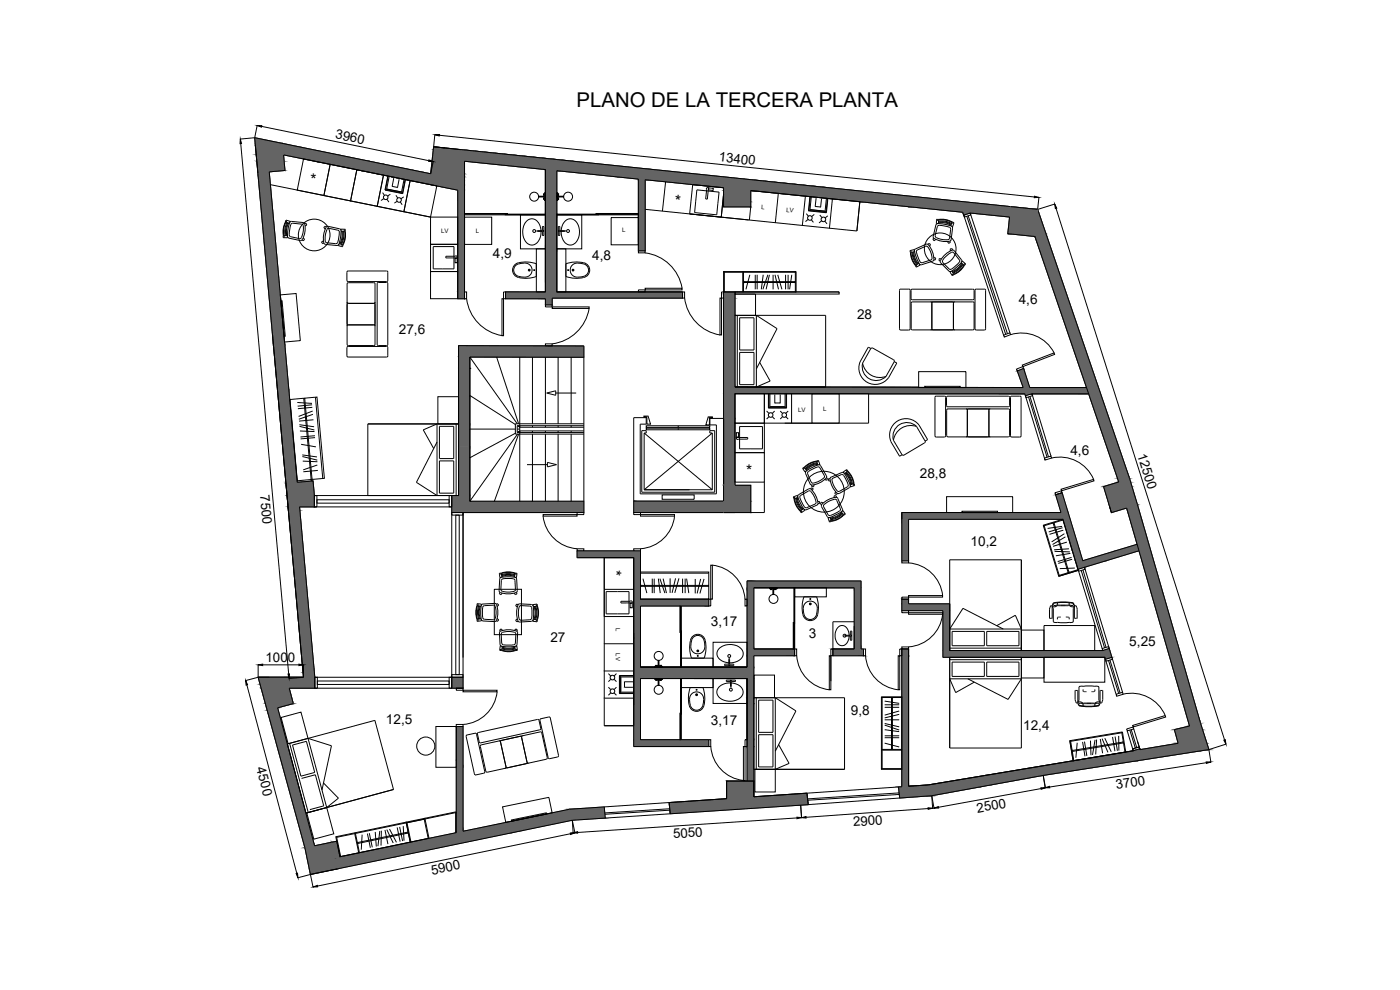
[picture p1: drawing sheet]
<svg xmlns="http://www.w3.org/2000/svg" width="420mm" height="297mm" viewBox="0 0 420 297" stroke-linecap="round" stroke-linejoin="round" font-family="sans-serif">
<defs><g id="words">
<text font-size="6.1" x="173" y="32.1">PLANO DE LA TERCERA PLANTA</text>
<g font-size="4.7">
<text x="93.2" y="55.5">*</text>
<text x="202.3" y="61.7" transform="rotate(6 202.3 61.7)">*</text>
<text x="224" y="142.8">*</text>
<text x="183" y="171.1" transform="rotate(90 183 171.1)">*</text>
</g>
<g font-size="4.1">
<text x="147.9" y="77.5">4,9</text>
<text x="177.7" y="77.9">4,8</text>
<text x="257.2" y="95.8">28</text>
<text x="305.7" y="91.1">4,6</text>
<text x="119.7" y="100.3">27,6</text>
<text x="321.2" y="136.6">4,6</text>
<text x="276" y="143.3">28,8</text>
<text x="291.3" y="163.7">10,2</text>
<text x="213.3" y="187.9">3,17</text>
<text x="242.8" y="191.6">3</text>
<text x="165.2" y="192.6">27</text>
<text x="338.9" y="193.7">5,25</text>
<text x="255.4" y="214.6">9,8</text>
<text x="115.8" y="217.3">12,5</text>
<text x="213.3" y="217.5">3,17</text>
<text x="307.1" y="219">12,4</text>
</g>
<g font-size="4">
<text x="100.5" y="41.5" transform="rotate(12 100.5 41.5)">3960</text>
<text x="215.6" y="48.4" transform="rotate(6 215.6 48.4)">13400</text>
<text x="341.3" y="136.5" transform="rotate(72 341.3 136.5)">12500</text>
<text x="78.1" y="148.6" transform="rotate(85 78.1 148.6)">7500</text>
<text x="79.7" y="198.6">1000</text>
<text x="76.9" y="230.5" transform="rotate(75 76.9 230.5)">4500</text>
<text x="335.1" y="236.8" transform="rotate(-9 335.1 236.8)">3700</text>
<text x="293.4" y="243.8" transform="rotate(-10 293.4 243.8)">2500</text>
<text x="202.1" y="251.6" transform="rotate(-4 202.1 251.6)">5050</text>
<text x="256.1" y="247.9" transform="rotate(-4 256.1 247.9)">2900</text>
<text x="129.7" y="262.5" transform="rotate(-12 129.7 262.5)">5900</text>
</g>
<g font-size="1.8">
<text x="228.4" y="62.9" transform="rotate(6 228.4 62.9)">L</text>
<text x="235.9" y="63.6" transform="rotate(6 235.9 63.6)">LV</text>
<text x="132.4" y="70">LV</text>
<text x="142.8" y="70">L</text>
<text x="186.7" y="69.7">L</text>
<text x="239.6" y="123.5">LV</text>
<text x="247.1" y="123.3">L</text>
<text x="184.9" y="188.5" transform="rotate(90 184.9 188.5)">L</text>
<text x="184.8" y="196.1" transform="rotate(90 184.8 196.1)">LV</text>
</g>
</g></defs>
<!-- layer: 0 -->
<g fill="none" stroke="#000" stroke-width=".3">
<path d="M77.2 37.6l-.8 3.7M78.5 37.9l50.2 10.3M72.2 43.1l14.4 159.1M76.4 41.3l-4.3 .4M76.4 41.3l52.9 10.8M76.4 41.3l14.7 161.9M76.7 43.8l.7 8.1M81.1 55.4l48.1 9.7M84.7 43h.1M91.1 47.7l8 1.6-1.9 9.4-8-1.6zM99.1 49.3l8 1.6-1.9 9.4-8-1.6zM107.1 50.9l8 1.6-1.9 9.4-8-1.6z"/>
<path d="M114.8 57.8l.6 .8M115.1 52.5l8 1.7-1.9 9.3-8-1.6zM115.2 59.6l-.9 .6M115.5 57l5.4 1.1M115.7 56.9l-.2 .1M115.7 56.9l5.1 1M116 56.8l4.5 .8M116 56.8l-.3 .1M116.1 59.8l.6 .8M116.4 52.8l-.9 4.2M116.5 52.8l-.8 4.1M116.8 52.9l-.8 3.9"/>
<path d="M117.2 58.3l-.9 .5M117.7 55.9l1.6 .3M117.7 55.9l.1 .1M118.2 53.4l-.5 2.5M118.8 58.6l.6 .8M119.3 56.2l-.2 .1M119.8 53.7l-.5 2.5M120.5 57.6l.3 .3M120.8 57.9l.1 .2M121.2 59.1l-.9 .5M121.3 53.8l-.8 3.8M121.6 53.9l-.8 4"/>
<path d="M121.7 53.9l-.8 4.2M123.1 54.2l8 1.6-1.9 9.3-8-1.6zM130 48.5l-.7 3.6M130.1 44l181.3 18.8M130.1 44l3.4 .4M130.5 40.4l-.4 3.6M131.9 40.6l178.5 18.5M138.2 44.9l-8.1-.9-.8 8.1M161.7 58.9h2v.2h-2zM163.1 58.1h.3v.5h-.3zM163.1 59.3h.3v.5h-.3zM163.4 57.8h.3v2.4h-.3z"/>
<path d="M167.1 58.9h2v.2h-2zM167.1 57.8h.3v2.4h-.3zM167.4 58.1h.2v.5h-.2zM167.4 59.3h.2v.5h-.2zM199.8 54.6l-1 8.7M207.9 55.4l9.3 .9v5.8h8.1v-4.9M207.9 55.4l-14.3-1.5v21.4M207.9 55.4l-.9 8.8 42 4.3M209.1 57l6.7 .6-.7 6.9-6.6-.7zM211.8 59.7h.5M212.6 56.4l1.5 .1-.1 .6-1.4-.1zM217.2 58.3l-.7 6.9-22.9-2.4"/>
<path d="M225.3 57.2l63.6 6.5 12.3 36.9M225.3 57.2l32.7 3.3-.8 8.8-8.2-.8M233.6 58l-1 8.8M241.7 58.9l-.9 8.7M243.1 59l-.5 4.3M243.2 59l-.4 4.1M243.5 59l-.4 3.9M244.9 59.4l-.2 2.5M246.6 59.6l-.3 2.5M248 59.5l-.4 3.9M248.3 59.5l-.4 4.2M248.5 59.5l-.5 4.3"/>
<path d="M249.8 59.7l-.9 8.8M311.8 59.2l-.4 3.6M85 70.7h.3M85 70.7v.6h.3M85.3 70.7v.6M85.3 70.7h1M85.3 71.3h1M85.7 66.6l-.6 1.7-.1 2.4M85.8 66.7l-.6 1.6v2.4M85.9 66.7l.9 .3M86.1 66.1l1 .3-.6 2.1-.2 2.8M86.1 66.1l-.3-.1-.2 .6 .3 .1"/>
<path d="M86.1 66.1l-.2 .6M86.2 66.8l-.6 1.6v2.3M86.3 70.9l.4 .5M86.4 66.8l-.6 1.6v2.3M86.7 66.9l-.6 1.6v2.2M86.9 66.8l.6-.4 3.7 .4a5.3 5.3 0 0 1-.8 5.4l-3.7-.8M87.2 71l-.2-.1a5.4 5.4 0 0 1 .6-3.9l3.2 .3a4.4 4.4 0 0 1-.7 4.3l-2.9-.6M91 71.3l.4 .5-.4 .4-.3-.2M91.4 67.2l.4-.2 .3 .5-.5 .3M97.1 72.3l-.6 .3 .3 .5 .4-.2M97.9 68.1l-.3-.3-.4 .4 .4 .6M101.4 69.1l-2.9-.6a4.4 4.4 0 0 0-.6 4.3l2.9 .3"/>
<path d="M101.4 69.1l.2 .1a5.4 5.4 0 0 1-.6 3.9h-.2M101.8 73.1l.9 .3M102.3 69.2l-.4-.5-3.7-.8a5.4 5.4 0 0 0-.8 5.3l3.7 .5 .6-.4M102.3 69.4h1M102.5 69.4l.2 1.6-.7 2.2M102.7 73.4l-.2 .6M102.7 73.4l.3 .1M102.8 69.4l.1 1.7-.7 2.1M103 73.5l-.2 .5h-.3M103.1 69.4l.1 1.7-.7 2.2M103.3 69.4h.3M103.3 68.8h-1l-.1 2.1-.6 2.8 .9 .3"/>
<path d="M103.3 68.8v.6M103.3 68.8h.3v.6M103.4 69.4l.1 1.8-.7 2.2M103.6 69.4l.1 1.8-.7 2.3M119.2 60.4l-.9 .5M120.1 60.6l.6 .8M129.2 73.3h8.2v8.2h-8.2zM129.2 65.1h8.2v8.2h-8.2zM130 74h6.2v6.7h-6.2zM133.8 76.9v.5M136.6 77.4h.6v1.4h-.6zM139.4 64.1h12.9v.1h-12.9z"/>
<path d="M139.4 65.2h8.2v8.1h-8.2zM139.4 64.5h24.3M151.6 64.2h12.1v.3h-12.1zM154.7 79.7a4.1 4.1 0 0 1 4.4-.1 2.2 2.2 0 0 1 .2 2.7 2.2 2.2 0 0 1-2.6 .8 2.08 2.08 0 0 1-2.2-1 2.08 2.08 0 0 1 .2-2.4zM156.2 64.5h7.5v10.2h-7.5zM158 66.4a2.39 2.39 0 0 1 2.4-.6 2.39 2.39 0 0 1 1.7 2 4.4 4.4 0 0 1-2.1 5.7 3.4 3.4 0 0 1-3.1-4.1l.3-1.6zM161 74.7h2.7v12.9h-2.7zM161 79.1v3.9M161 79.2a8.3 8.3 0 0 0-6.3 .1 2.33 2.33 0 0 0-.7 2.6 2.33 2.33 0 0 0 2.4 1.5h2.6l2-.4M167.1 64.2h12.5v.3h-12.5zM167.1 64.5h7.5v10.2h-7.5zM167.1 74.7h2.7v12.9h-2.7z"/>
<path d="M167.1 64.5h24.5M169.5 66.4a2.39 2.39 0 0 1 2.5-.6 2.39 2.39 0 0 1 1.6 2 4.4 4.4 0 0 1-2 5.7 2.95 2.95 0 0 1-3.1-2.9 5 5 0 0 1 1-4.2zM169.8 79.2a8.3 8.3 0 0 1 6.3 .1 2.33 2.33 0 0 1 .7 2.6 2.33 2.33 0 0 1-2.3 1.5l-2 .1-2.7-.5zM171.7 79.6a3.8 3.8 0 0 1 4.7 .5 2.11 2.11 0 0 1-2.2 3 2.21 2.21 0 0 1-2.6-.8 2.21 2.21 0 0 1 .1-2.7zM178.9 64.1h12.7v.1h-12.7zM183.4 65.3h8.2v8.2h-8.2zM191.6 75.3h2v.6h-2zM191.6 75.3v-21.6l-24.5-2.5v36.4h37.7M193.6 75.9a12.8 12.8 0 0 1 11.1 10.6M224.6 66h.1M225.3 62.1l-.4 3.9M240.7 67.6h.1"/>
<path d="M240.8 67.6l.1 .1M242 64.1l.6 .8M242.5 65.8l-.8 .7M242.6 63.3l5.4 .5M242.8 63.1l-.2 .2M242.8 63.1l5.1 .6M243.1 62.9l4.5 .5M243.1 62.9l-.3 .2M243.5 65.9l.6 .8M244.4 64.3l-.8 .7M244.7 61.9l1.6 .2M244.7 61.9l.1 .2"/>
<path d="M246 64.5l.7 .8M246.3 62.1l-.1 .1M246.6 66.3l-.8 .6M247.5 66.3l.7 .8M247.6 63.4l.3 .3M247.9 63.7l.1 .1M248.4 64.8l-.8 .6M248.8 68.5h.1M248.9 68.5h.1M273.2 75.8l.3 1.7 1.2 2.1M273.4 75.1l-.3 .1 .1 .6M273.4 75.1l.1 .6"/>
<path d="M273.4 75.7l.5 2.3 .9 1.5M273.5 75.7l-.3 .1M273.8 75.7l.2 1.7 1.2 2M274 75.6l.3 1.7 1.1 1.9M274.3 75.5l.2 1.7 1.1 1.9M274.3 74.9l-.9 .2M274.4 74.9l.5 2.1 1.2 2.5-.9 .5M274.5 75.5l-1 .2M274.7 79.6l.3 .6 .2-.2M274.7 74.7l-.3 .6M274.9 79.5l.3 .5M274.9 79.5l-.2 .1"/>
<path d="M275.8 79l-.9 .5M277.8 73.9l-2.7 1.3a5.5 5.5 0 0 0 1.4 3.6h.3M277.8 73.9h.2a4.4 4.4 0 0 1 1.6 4l-2.8 .9M277.9 73.3l-3.2 1.4M278 73.3l.2-.1a5.5 5.5 0 0 1 2.1 4.7M278.5 73.4l.2-.4 .6 .3-.3 .6M279.9 78.4l-3.4 1-.6-.2M280.2 77.2l.6 .3-.2 .5-.3-.1M280.3 77.8l-.4 .6M280.3 71.5l-.3 .3 .3 .4 .6-.4M280.9 67.5l-.8 3.7a5.3 5.3 0 0 0 5.3 .9v-.2M281.1 66.1h.6"/>
<path d="M281.1 66.1v-.3h.6v.3M281.1 66.1l-.1 1M281.4 67.1l-.5 .4M281.6 66.9l1.7-.1 2.1 .8M281.7 66.6l2.2 .1 1.6 .6M281.7 66.4l1.7-.1 2.2 .8M281.7 66.1l-.1 1M281.7 66l2.3 .1 1.7 .6M281.7 65.9h2.4l1.6 .7M282.5 77.7l-.6-.1-.1 .6 .4 .1M282.9 78.8l1.9 1.9M285 71.5l-.1 .2a4.4 4.4 0 0 1-4.2-.8l.7-3.1a5.2 5.2 0 0 1 3.9 .7l-.3 3"/>
<path d="M285 72.4l.2 .3-.5 .3-.3-.5M285.5 67.8l.4 .6-.5 3.5M285.6 66.9l.1-.3 .6 .2-.4 1.2-2.7-.8-2.2-.1M285.6 66.9l.6 .1M285.6 66.9l-.3 .9M285.8 75v-.4h-.6v.7M287.9 78l-1.8-2.3a4.4 4.4 0 0 0-3.3 2.9l.2 .2M287.9 78l.1 .2a5.4 5.4 0 0 1-2.9 2.6l-.2-.1M288.4 78.8l.8 .7M288.6 78.7v-.7l-2.4-2.9a5.3 5.3 0 0 0-4 3.5l2.6 2.8h.7M288.6 79l-1 1.3-1.9 1.2M288.8 79.1l-1 1.4-1.9 1.2"/>
<path d="M289 79.3l-1 1.4-2 1.2M289.2 64.5l2-.6 .1 .6-1.9 .6zM289.3 79.5l-1.1 1.5-2 1.2M289.4 79.6l-1.1 1.5-2 1.3M289.6 79l-.8-.7-1.4 1.6-2.3 1.7 .6 .9M289.6 79l-.4 .5M289.6 79l.2 .2-.4 .5-.2-.2M290.1 64.9l11.7 35.4M290.6 64.7l11.8 35.4M291.2 63.9l11.8 1.2-.5 5 8.1 .8 25.2 73.7-4.6 1.4 2.4 7.8 4.5-1.4 18.9 65.4-4.5 1.1 1.1 4.1-11.5 1.9M291.2 63.9l11.9 36M303.3 62l8.1 .8"/>
<path d="M311.4 62.8l27.6 80.8 21.3 73.5 2.5 7.8M316.6 61.2l-5.2 1.6M316.9 62.5l50.6 159.5M84.1 88.5l4.8-.4 1.2 14.1-4.7 .4zM84.3 90.3h.4l.9 10.6h-.4zM104.2 85.2v18.1l.4 .4M104.2 90.6l.4 .4-.4 .4M104.2 97.1l.4 .4-.4 .3M104.5 81.3h11.5M104.5 81.3l-.4 .4v2.4l.4 .4 11.7-.1 .2-.3v-2.4l-.4-.4M104.5 91h7.7M104.5 97.5h7.7"/>
<path d="M104.5 84.8h7.7M104.6 84.8l-.4 .4M112.2 91l.4 .4M112.2 84.8l.4 .4M112.2 97.5l.4 .3M112.6 85.2l-.1 18.3-.3 .2h-7.7M112.6 97.1l-.4 .4M112.6 90.6l-.4 .4M113.6 84.8h2.4M113.6 84.7l-.4 .4v18.2l.4 .4h2.4l.4-.4v-18.2M116 84.7l.4 .4M129.2 81.5h8.2v8.1h-8.2z"/>
<path d="M137.4 89.6v-32.5l-52.3-10.6 .4 4.6-4.7 .5 8.4 93.1 4.7-.4 .4 4.4M137.4 89.6h2M139.4 87.6h.6v2h-.6zM139.4 87.6v-39.2l24.3 2.5v36.7h-12M140 89.6a12.8 12.8 0 0 0 10.7 11.1M150.7 89.6h.4v11.1h-.4zM151.1 87.6h.6v2h-.6zM151.7 89.6h12v1.9M163.7 91.5h2v.6h-2zM165.7 92.1h11.1v.4h-11.1zM176.8 92.5a12.8 12.8 0 0 1-11.1 10.7M191.6 87h2v.6h-2z"/>
<path d="M193.6 86.5h11.1v.5h-11.1zM204.8 87.6h.7v1.8h-.7zM204.8 89.4h-39.1v2.1M205.5 89.4a12.8 12.8 0 0 0 10.6 11.1M216.1 89.4h.4v11.1h-.4zM216.5 87.6h.7v1.8h-.7zM217.2 81.5h21.7v6.1h-21.7zM217.2 87.6h34.6M217.2 89.4v61h-27M217.4 81.5v6.1M217.4 81.7h5.5M220.6 87.6h31.2v.6h-31.2z"/>
<path d="M220.6 88.2h6.1v6.4h-6.1zM220.6 87.6v28.5M220.6 94.6h27.2v21.5h-27.2M221.3 94.6v21.5M222 95.3h4.3v9.7h-4.3zM222.9 81.5v6.1M223.1 84.4v.4M223.1 81.5v6.1M223.1 81.7h15.6M223.2 84.5h15.4M223.2 84.8h15.4M225 82.5l-1.1 4.3"/>
<path d="M226.7 82.5v4.3M227.2 82.5v4.3M229.1 82.5l-.6 4.3M230.4 82.5l-1.5 4.3M230.9 82.5l-1 4.3M232 82.5v4.3M232.6 82.5l1 4.3M233.4 82.5l1.3 4.3M235.8 82.5v4.3M236.5 82.5v4.3M237.6 82.5l-.6 4.3M238.7 84.4v.4"/>
<path d="M238.7 81.5v6.1M272.8 86.7h-2.5l-.4 .4v11.5l.4 .4h2.5M272.8 86.7l.3 .4 .1 11.5-.4 .4M273.4 87.2v2.4l.4 .3h18.2l.4-.3M273.4 87.1l.4-.4 18.1 .1 .5 .3M279.3 90.6l.4 .3M279.7 98.6l-.4 .4M280.1 90.6l-.4 .3v7.7l.4 .4M285.6 81.3l.6 .9M285.8 90.6l.4 .3M286.1 98.6l.4 .4M286.1 91v7.6"/>
<path d="M286.2 98.6l-.4 .4M286.2 82.2l-.5 .3M286.2 82.2l.1 .2M286.3 82.4l-.5 .3-.1-.2M286.5 90.6l-.4 .3M292.3 87.2v2.4M292.3 91v7.6M292.4 90.9l-.4-.3h-18.1l-.4 .4v7.6l.2 .3 18.3 .1 .4-.4M295.8 87.1v11.5M295.8 87.1l-.4-.4h-2.4l-.4 .4 .1 11.7 .3 .2h2.4l.4-.4M87 119.9l8.1-.8 2.3 24.4-8.2 .8zM91.2 119.6l2.2 24.2"/>
<path d="M91.4 119.5l2.2 24.3M91.5 119.5h-.4M94.7 119.2l2.2 24.4M104.5 104h11.5M104.5 103.9l-.4 .4v2.5l.4 .3h11.7l.2-.4v-2.4l-.4-.4M131.4 119h6.2v8.2h-6.2zM141 110.5h.1M141 107.1l34.2 .1M141 107.1v43.3M141 107.1l14.2 20.1M141 118.6l13.7 8.8M149 107.1l6.6 20.1"/>
<path d="M156 107.1v43.3M159.8 107.2v20M163.7 103.2h2v.6h-2zM163.7 107.2v20M164.1 117.9l2.7-.7v1.4zM166.8 117.9h6.1M167.5 107.2v20M171.4 107.2v20M220.6 118.1h8.8v8.9h-8.8zM222 105.7h4.3v9.7h-4.3zM228 108.7l3.1 5.6-4.1 1.8v-21.5l6.2 4-6.2 12.1M229.4 118.1v8.9"/>
<path d="M230.6 118.1v4.3M230.8 118.1v4.2M231.1 118.1v4M232.5 118.4v2.5M234.2 118.4v2.5M235.6 118.1v4M235.9 118.1v4.2M236.1 118.1v4.3M237.6 118.1v8.9M243.7 118.1h8.1v8.9h-8.1zM258.9 109a4.2 4.2 0 0 0 2 4.6 4.2 4.2 0 0 0 5-.7M258.9 109a5.3 5.3 0 0 0 7 3.9"/>
<path d="M260.7 118.1v8.9h-31.3M261.4 104.6l-.8-.5-2.5 4.5a4.9 4.9 0 0 0 2.2 6.1 4.9 4.9 0 0 0 6.4-1.4l2.4-4.4-.7-.4M268.1 107.9l.2 .7-2.4 4.4M268.1 107.9l-6.4-3.5-.4 .3-2.4 4.3M275.7 111.5h14.2v4.8h-14.2zM277.5 115.9h10.7v.4h-10.7zM283.8 119.2v11.6M283.8 119.2l-.4-.3-2.4-.1-.4 .4v11.7l.4 .2h2.4l.4-.4M284.1 119.3v2.4l.4 .4h18.1l.4-.4M284.1 119.2l.4-.3h18.1l.4 .3M301.2 100.6l1.9-.7 .2 .5-1.9 .7zM303 119.3v2.4"/>
<path d="M303.3 100.4a11 11 0 0 1 13.1 5.5M305.1 110.7l1.9-.7 .2 .6-1.9 .7zM305.3 111.3l1.8 5-86.5-.2M306.4 119.2v11.6M306.5 119.2l-.4-.3-2.4-.1-.4 .4v11.7l.4 .2h2.4l.4-.4M306.8 109.5l9.5-3.6 .2 .4-9.5 3.7zM307.2 110.6l1.8 5.7h17.1M307.7 118.7l2-.6 .2 .6-2 .6zM308.7 119.1l5.5 18.1M309.1 119l5.6 18.1M309.7 118.1h17M309.7 118.1l5.7 18.7"/>
<path d="M89.2 120.8l4.4 .2M89.8 127.4l4.5 .6M89.9 127.9l4.4 1.1M90 129.3l4.4 .2M90.4 133.3l4.4 .8M90.7 136.5l4.4 .6M90.7 137l4.5 1.1M90.9 138.4l4.4 .1M93.7 121.5l-4.4 .4M93.7 122.2l-4.3 .4M93.8 123.3l-4.2 1.7M93.9 124.3l-4.2 1.5"/>
<path d="M94.1 125.9l-4.4 .5M94.5 130.7l-4.3 .4M94.6 131.3l-4.4 .4M95.2 139.5l-4.2 1.5M131.2 132.6l-6.2 12.1 6.2 4v-21.5l-4.2 1.8 3.2 5.6M131.9 127.9h4.3v9.7h-4.3zM131.9 138.3h4.3v9.7h-4.3zM136.9 127.2v21.5M137.6 127.2h-27.2v21.5M141 128.7h13.7M154.7 130l-13.7 7.4M155.2 128.7h.8"/>
<path d="M155.2 127.7h20M155.2 127.7v2.1h20M155.2 127.7l.8 .5M155.3 130.2l-14.3 20.2M155.6 130.2l-7.2 20.2M155.6 127.7l.4 .5M155.8 127.7l.2 .5M156 128.2h19.2M156 129.3h19.2M156 129.3l-.8 .4M156 129.3l-.4 .5M156 129.3l-.2 .5"/>
<path d="M158.2 139.4h6.1M159.8 127.7v.5M159.8 129.3v.5M159.8 130.2v20.2M163.7 127.7v.5M163.7 129.3v.5M163.7 130.2v20.2M164.3 138.7l2.7 .7-2.7 .7zM167.5 127.7v.5M167.5 129.3v.5M167.5 130.2v20.2M171.4 127.7v.5"/>
<path d="M171.4 129.3v.5M171.4 130.2v20.2M175.2 127.2h-20.5v3h20.5M193.2 124.8h1.3l.7 2.5h-1.1v-2.1h-.9zM193.3 129.9h.6v-.7h-1.3v18.5h21.9v-18.5h-1.5v.7h.8M193.3 129.9v17M193.3 129.9l20.5 17M193.9 127.7h19.1v.5h-19.1zM193.9 128.5h19.1v.5h-19.1zM203.5 127.7v.5M203.5 128.5v.5M212.5 125.1h1.3v.3h-.9v2.1h-1.1z"/>
<path d="M213.8 129.9v17M213.8 129.9l-20.5 17M217.2 125.5h-4.2v2h2v20.7h-22.9v-20.9h1.8v-2h-3.7v28.5M220.6 127h8.8v8.8h-8.8zM220.6 135.8h8.8v8.9h-8.8zM221 129.8h.6v1.5h-.6zM222 128h6.8v6.7h-6.8zM224.4 131.3v.4M230.1 123.3l.7 .7M230.6 122.4h5.5M230.8 122.3l-.2 .1M230.8 122.3h5.1"/>
<path d="M230.8 125l-.7 .7M231.1 122.1h4.5M231.1 122.1l-.3 .2M231.8 125l.7 .7M232.5 123.3l-.7 .7M232.5 120.9h1.7M232.5 120.9l.1 .1M234.2 120.9l-.2 .1M234.2 123.3l.7 .7M234.9 125l-.7 .7M235.6 122.1l.3 .2M235.8 125l.7 .7"/>
<path d="M235.9 122.3l.2 .1M236.5 123.3l-.7 .7M245.1 138.3l.5-.2 .1 .3M245.1 138.3v.3M245.1 138.4l-1.8 .4-1.9 1.4M245.1 138.5l-1.7 .5-1.9 1.3M245.1 138.6l.4 .9M245.2 138.8l-1.6 .5-1.9 1.3M245.3 139.1l-1.6 .4-1.9 1.3M245.4 139.3l-1.6 .4-1.8 1.4M245.7 139.5l.6 .2 1.7 3.1v.6l.4 .1-.3 .6-.6-.2M245.7 138.4l-.6 .2"/>
<path d="M245.7 138.4l.3 1M246 139.4l-2 .7-2.4 1.5-.6-.9M268.1 132.1l2.6 4.3 .7 .1M275.1 128a5.3 5.3 0 0 0-7 4.1M275.1 128a4.2 4.2 0 0 0-5.1-.6 4.2 4.2 0 0 0-1.9 4.7M275.1 128l2.5 4.3M277.6 132.2l-.2 .7-6.1 3.6M277.7 132.3l.7-.4-2.6-4.4a4.9 4.9 0 0 0-6.4-1.2 4.9 4.9 0 0 0-2 6.3l2.6 4.3 .7-.5M289.9 122.7l.4 .4M290.3 130.7l-.4 .4M290.7 122.7l-.4 .4v7.6l.4 .4M296.4 122.7l.4 .4"/>
<path d="M296.8 130.7l.4 .4M296.8 123.1v7.6M296.8 130.7l-.4 .4M297.2 122.7l-.4 .4M303 123.1v7.6M303 123.1l-.4-.4h-18.1l-.4 .4v7.6l.2 .3 18.3 .1 .4-.4M313.4 137.4l2-.6 .2 .6-2 .6zM313.6 138l-6-19.9h-87v27.5h4.7v8.2h-8.1M315.6 137.4a11 11 0 0 1 12.6 6.4M93.3 144.3h.4M93.7 143.9h-.4M94.3 148.7h.8v3.4h-.8z"/>
<path d="M94.3 148.7v3.4M94.3 148.7h43.3v-45l37.6 .1v50M95.1 150h39.7v1h-39.7zM95.4 141.1l-4.4 .4M134.8 148.7h.8v3.4h-.8zM135.6 153.8h3.4v.7h-3.4zM135.6 152.1h-45.7l4.6 51.1M135.6 148.7v57.8M135.6 153.8h37.6M136.8 154.5h1v47.9h-1zM139 153.8v52.7h-52.2l1.2 4.6-4.7 1.3 11.1 41.4M141 150.4h34.2"/>
<path d="M163 154.8a11 11 0 0 0 10.2 9.8M163 154.4h10.2v.5h-10.2zM173.2 153.8h2v.6h-2zM190.2 153.8h2v.6h-2zM192.2 154.4h10.2v.5h-10.2zM192.2 153.8h28.4M193.3 146.9h20.5M198.7 148.5h9.6v1.3h-9.6zM202.4 154.8a11 11 0 0 1-10.2 9.8M229.4 144.7v9.1h-4.1M238.3 149.6l.5 1.8 1.3 1.9M238.3 149l-.2 .1 .2 .6"/>
<path d="M238.3 149l.2 .6M238.4 149.6l.5 1.7 1.4 1.9M238.5 149.6l-.2 .1M238.8 149.5l.4 1.7 1.4 1.8M239 149.4l.7 2.2 1.1 1.3M239.3 149.3l.4 1.6 1.3 1.8M239.3 148.7l-1 .3M239.3 148.6l.7 2.1 1.5 2.4M239.4 149l.3-.6 3.2-1.8a5.5 5.5 0 0 1 2.6 4.4M239.5 149.3l-1 .3M240.3 148.7l-.2 .1a6.2 6.2 0 0 0 1.3 3.3M240.3 153.2l.4 .5"/>
<path d="M240.3 153.2l-.2 .1 .4 .5 .2-.1M241.2 152.6l-.9 .6M241.3 152.8l.6 .2M241.5 153.1l-.8 .6M241.5 140.4l-.5 .3M241.5 140.4l-.1-.2-.5 .3 .1 .2M241.5 140.4l.6 .8M241.7 142l1.4 3.2M241.9 141.3l-.1 .7M242.6 147.3l-2.3 1.4M242.6 147.3l.3-.1a4.4 4.4 0 0 1 1.9 3.9l-2.7 1.2-.6-.2M243.3 146.7l.2-.3 .6 .2-.3 .6"/>
<path d="M244.3 145.4l-.2 .7-.5-.2v-.4M245.4 150.4l.6 .1-.1 .7-.4-.1M245.5 151l-.3 .6-3.3 1.4M246 140.3l-.1-.1a5.3 5.3 0 0 0-3.6 1.7l1.3 2.9a4.4 4.4 0 0 0 3.9-1.9l-1.5-2.6M247.1 150.9l-.6-.2-.3 .5 .4 .2M248 143.4a5.8 5.8 0 0 1-4.7 2l-.1-.2M248.3 155l.6 .3M248.5 154.4l.7 .3M248.8 156.4l.1 .2 .6-.2M249.1 143.7l-.4-.1-.2 .6 .7 .1M249.1 155.2l.3 1M249.4 156.2l-.6 .2"/>
<path d="M249.4 156.2l.1 .2M250.5 149.8l.6 .3 1.1 2.7a6.2 6.2 0 0 1-3 1.9M250.5 149.8a4.8 4.8 0 0 0-3.4 2l1.4 2.6M250.8 147.5l-.3 .6 .6 .3 .2-.4M250.9 149.2a5.8 5.8 0 0 0-4.4 2.6l1.8 3.3M250.9 149.2l.5 .3 1.4 3.3-.1 .6M250.9 149.2l.1-.4-.6-.1-.1 .6M252.5 153.6l.6 .8M252.6 153.7l-1.3 1.1-2.1 .6M252.7 141.8l-3.5 1.5a5.6 5.6 0 0 0 2 4.7M252.7 141.8l.6 .1M252.7 153.9l-1.3 1.1-2.1 .7"/>
<path d="M252.9 154.1l-1.4 1.1-2.2 .7M253.1 154.4l.1 .2M253.1 154.4l-1.4 1.1-2.2 .8M253.1 142.6l-.6-.2-2.7 1.2a4.4 4.4 0 0 0 1.9 3.9l2.8-1.6a6.2 6.2 0 0 0-1.3-3.3M253.2 154.6l-1.4 1.1-2.3 .7M253.5 154l-.5-.8-1.8 1.2-2.7 1 .3 1M253.5 154l-.4 .4M253.5 154l.2 .2-.5 .4M253.6 142l1.1 1.3 .6 2.1M253.8 141.8l1.1 1.4 .7 2.1M253.9 141l-.8 .6 1.1 1.8 1.1 2.7M253.9 141l.3 .5"/>
<path d="M253.9 141l.2-.1 .4 .5-.3 .1M254 141.7l1.1 1.3 .7 2.2M254.2 141.5l-.8 .6M254.3 141.5l1.1 1.4 .7 2.2M254.5 141.4l1.1 1.4 .7 2.3M255.2 145.7l-.3 .6-3 1.7h-.7M256 145.2l.2 .6M256 145.2l-.9 .3M256.2 145.8l-.9 .3M256.3 145.1l.2 .6-.3 .1M256.3 145.1l-.3 .1M284.1 149h19.8v4.8h-19.8z"/>
<path d="M288.7 153.4h10.7v.4h-10.7zM313.1 157.6l5.8-1.8 4.7 15.3-5.9 1.8zM313.4 157.7l4.5 14.9M316.1 157l4.5 14.8M316.3 156.9l4.5 14.8M316.4 156.8l-.4 .1M316.6 147.9l2-.6 .2 .5-2 .6zM318.4 146.8l9.8-3 .1 .5-9.7 3zM318.8 157.9l-4.4 .6M318.9 158.3l-4.2 1.3M319 156l-5.9 1.8M319.1 159.1l-4.2 1.2"/>
<path d="M333 151.9l.6 1.9M148.3 176.8h8.2v13.6h-8.2zM149.9 172.3l.1 1M150.1 177.8l-.3 .3 .5 .4 .4-.5M150.3 176.9l.4 .5M150.4 173.2l-.4 .5-.2 3.8a5.6 5.6 0 0 0 5.1 .3l.3 .3-.5 .4-.4-.5M150.4 171.9l.1 .3M150.4 171.9l-.6 .1 .1 .3M150.5 174.2l-.2 2.7M150.5 171.9l1.7-.3 2.4 .3M150.5 172.2l-.6 .1M150.5 172.2l.1 1"/>
<path d="M150.5 174.2l.1-.3a5.3 5.3 0 0 1 3.9 0l.2 3-.4 .5M150.5 172.1l2.3-.4 1.8 .4M150.5 172.5l1.7-.4 2.3 .4M150.6 172.7l2.2-.3 1.7 .3M150.6 173l2.2-.4 1.6 .4M150.7 177.4l1.8 .3 1.8-.3M154.5 172.2l.6 .1M154.5 172.2l-.1 1M154.6 171.9l.6 .1-.1 .3M154.6 171.9l-.1 .3M154.6 173.2l.5 .5 .1 3.5-.3 .6M155.1 172.3l-.1 1-2.1-.3-2.9 .3"/>
<path d="M173.2 164.7h2v.6h-2zM173.2 165.3v2h17v56.7h22.5M175.2 165.3h15M181.3 167.3v50.4h8.9M181.3 176.8h8.9M181.9 177.5h6.9v6.7h-6.9zM190.2 164.7h2v.6h-2zM192.2 171.6h20.5v8.2h-20.5zM192.2 175.6v.4M192.2 165.3v14.5h20.5M192.2 172h20.5M192.3 175.9h20.3"/>
<path d="M192.3 175.6h20.3M193 173.6l1.1 4.4M195.8 173.6v4.4M196.3 173.6v4.4M197.6 173.6l.5 4.4M198 173.6l1.5 4.4M199 173.6l1 4.4M201.1 173.5v4.4M202.7 173.5l-1 4.4M203.8 173.5l-1.3 4.4M204.9 173.6v4.4M205.6 173.6v4.4"/>
<path d="M206.1 173.6l.6 4.4M208.6 173.7v4.4M210.3 173.7l-1.1 4.4M211.3 173.7l-1.3 4.4M212.7 179.8h.6v2h-.6zM212.7 175.6v.4M213.3 169.6h.5v10.2h-.5zM213.8 169.6a11 11 0 0 1 9.8 10.2M223.6 179.8h.6v2h-.6zM230.9 176.3h2.4v.3h-2.4zM231.2 176.6h.5v.3h-.5zM232 176.3h.2v2.1h-.2z"/>
<path d="M232.4 176.6h.5v.3h-.5zM238.3 176.3h.2v10.8h-.2zM238.5 176.3h9.5v2.8h-9.5zM238.5 176.3v20.5h-12.3v42.3M270.6 168.3h2.1v.6h-2.1zM270.6 179.2h2.1v.6h-2.1zM272.7 178.7h10.2v.5h-10.2zM272.7 168.3v-12.5h46.3l4.5 15M272.7 168.9a11 11 0 0 1 10.2 9.8M316.5 165.4l4.6 .2M319.4 160.1l-3.8 2.5M319.7 161.1l-3.8 2.3"/>
<path d="M320.2 162.7l-4.2 1.2M320.8 164.7l-4.4 .3M320.9 171.7l-.4 .1M321.2 166l-4.3 .8M321.6 167.2l-4.2 1.3M321.8 167.8l-4.2 1.2M322.6 170.4l-4.5 .2M323.5 170.8l2-.6 .2 .6-2 .6zM323.5 170.9l-5.8 1.8M323.6 171.1l-5.9 1.8M323.7 171.4l7.1 23.2M324.5 171.2l7 23.2"/>
<path d="M325 168.2l-6.2-20.4-2 .6 1.6 5.4h-47.8v14.5M325 171l6.9 23.2M341.3 163.3l-16.4 5M341.8 165.3l-16.3 4.9 11.4 37.5M77.5 199.5v3.7M78.8 199.5h10.9M91.1 199.5v3.7M143.1 185.8l.1 .6h.3M143.1 181.7l1.3 .2M143.2 181.7l-.4 1.8 .4 2.3M143.3 181.7l-.3 1.8 .3 2.3M143.4 185.8l.1 .6"/>
<path d="M143.4 185.8h-.3M143.5 181.2l1 .1-.2 2.1 .2 2.9-1 .1M143.5 181.2l-.1 .5M143.5 181.2l-.3-.1-.1 .6M143.7 181.8l-.4 1.7 .4 2.3M143.9 181.8l-.3 1.7 .3 2.2M144.2 181.9l-.4 1.6 .4 2.2M144.4 185.7l-1 .1M144.9 181.2l3.6-.2 .5 .4M144.9 181.2l-.5 .5M145.4 185.8l2.7 .2M148.1 181.6l-3 .2a5.3 5.3 0 0 0 0 3.9l.3 .1"/>
<path d="M148.1 181.6h.2a4.4 4.4 0 0 1 0 4.3l-.2 .1M149 181.3l.3-.2 .4 .5-.5 .4M149 181.4a5.8 5.8 0 0 1-.3 5l-3.8-.1-.5-.5M149.2 185.6l.5 .4-.4 .5-.3-.3M150 194.8v.3l.6 .1v-.3M150 194.8l.6 .1M150.1 193.4l.4 .5M150.1 193.9l-.1 .9M150.1 193.8l2.9 .3 2.1-.3M150.3 189.4l2-.5 2.7 .5M150.6 195.2l2.3 .3 1.8-.3M150.6 195l2.3 .4 1.8-.4"/>
<path d="M150.6 189.8a4.9 4.9 0 0 1 4.2 .2l-.2 3.2a5.3 5.3 0 0 1-3.9 0l-.3-2.9zM150.6 194.7l2.3 .3 1.7-.3M150.7 194.4l2.2 .4 1.7-.4M150.7 194.2l2.2 .3 1.6-.3M150.7 194l-.1 .9M150.8 189.2l-.4-.5-.5 .4 .3 .3-.3 .5 .2 3.5M154.4 189.2l.4-.5 .5 .4-.3 .3M154.5 194l.1 .9M155 189.4l.3 .5-.1 3.5-.5 .5M155.1 193.9l.1 .9M155.2 185.7l-.5 .4 .5 .5 .3-.3M155.2 194.8l-.6 .1"/>
<path d="M155.2 194.8l.1 .3-.6 .1-.1-.3M155.4 181.5l.6-.3 3.5 .2 .5 .4M155.4 181.5a5.9 5.9 0 0 0 .4 5.1h.2M155.5 181.5l-.3-.3-.5 .5 .5 .4M155.9 181.9l.4-.2 3 .2a5.3 5.3 0 0 1 0 4l-3.2 .1a4.6 4.6 0 0 1-.2-4.1zM159.9 186.4l1 .1M159.9 181.4l.3 2.1-.3 2.9M160 186l-.5 .4-3.5 .2M160 185.8l1 .1M160.2 182l.4 1.6-.4 2.2M160.5 181.9l.4 1.7-.4 2.2M160.8 181.9l.3 1.7-.3 2.3"/>
<path d="M160.9 181.3l.1 .6M160.9 181.3l-1 .1M160.9 181.3l.3-.1 .1 .6M161 185.9l-.1 .6M161 185.9l.3 .1M161 181.9l-1 .1M161.1 181.9l.4 1.7-.4 2.3M161.3 186l-.1 .6-.3-.1M161.3 181.8l-.3 .1M161.3 181.8l.3 1.8-.3 2.4M181.3 185h8.9M181.3 193.2h8.9"/>
<path d="M186.3 180.4v.5M189.1 180.9h.6v1.5h-.6zM196.5 199.9h2.3v.3h-2.3zM196.8 199.7h.5v.2h-.5zM197.5 198.2h.3v2h-.3zM198 199.6h.5v.3h-.5zM204.1 181.8h.2v8h-.2zM204.3 189.3h.2v10.9h-.2zM204.5 197.5h9.5v2.7h-9.5zM204.5 181.8v18.4M208.1 191.2a2.07 2.07 0 0 1 2.4-.2 2.07 2.07 0 0 1 1 2.1 2.21 2.21 0 0 1-2.1 3.1 2.21 2.21 0 0 1-2-3.1l.2-1.1zM211.3 197.5a8.3 8.3 0 0 0-.1-6.3 2.31 2.31 0 0 0-2.6-.7 2.31 2.31 0 0 0-1.5 2.3v2.7l.4 2h3.8"/>
<path d="M212.7 181.8h-20.5v18.4h32M214 192.7h10.2v7.5h-10.2zM216 194.4a4.8 4.8 0 0 1 6.9 .9 2.74 2.74 0 0 1-2.8 3.5 4 4 0 0 1-4.9-2.5l.1-.8zM238.1 186.8h.2v7.9h-.2zM238.5 194.7h.6v2.1h-.6zM238.5 194.7h-12.3v-18.4h30.2v18.4h-6.4M239.1 196.8a11 11 0 0 0 9.8 10.2M240.9 184.4a9.5 9.5 0 0 1 .4-5.3h3.8a9.4 9.4 0 0 1 .3 5.3M241 184.4a2.25 2.25 0 0 0 2.2 1.8 2.25 2.25 0 0 0 2.2-1.8M241.7 180.9a2.19 2.19 0 0 1 2.7-.1 2.19 2.19 0 0 1 .8 2.6 2.08 2.08 0 0 1-2 2.5 2.08 2.08 0 0 1-2.1-2.5v-1.2zM248.9 196.8h.5v10.2h-.5zM249.4 194.7h.6v2.1h-.6z"/>
<path d="M249.4 196.8v7.6M251.4 188.3a1.86 1.86 0 0 1 2-.5 1.86 1.86 0 0 1 1.3 1.7 3.1 3.1 0 0 1-2 4.2 3.2 3.2 0 0 1-1.7-4.7zM256.4 186.5h-6.4v10.3h9.2M259.2 194.7h.6v2.1h-.6zM259.2 194.7h-.8v-20.4h-34.2v25.9M259.8 196.8a11 11 0 0 0 9.8 10.2M269.6 196.8h.4v10.2h-.4zM270 194.7h.6v2.1h-.6zM270.6 194.1h2.1v.6h-2.1zM270.6 183.2h2.1v.6h-2.1zM270.6 194.7h2.1v41.2l5.9-.4 61.5-10.2M270.6 194.7v41.4l-44.4 3"/>
<path d="M272.7 183.8h10.2v.5h-10.2zM272.7 183.2h10.3v14h48.6l3.3 11.1M282.9 184.3a11 11 0 0 1-10.2 9.8M285 181.2h-12.3v-1.4h-2.1v3.4M285 197.2v27.2h21.5v-27.2M285 194.5h21.5M285 197.9h21.5M285.7 189.4h9.7v4.3h-9.7zM285.7 198.7h9.7v4.3h-9.7zM296.1 189.4h9.7v4.3h-9.7zM296.1 198.7h9.7v4.3h-9.7zM299.1 187.7l5.6-3.1 1.8 4.1h-21.5l4-6.2 12.1 6.2"/>
<path d="M306.5 189h6.8v6.2h-6.8zM306.5 197.3h6.8v6.1h-6.8zM306.5 195.2v-27.2h-21.5v27.2h45.9M313.3 197.2h18.3v7.5h-18.3zM313.3 187.7h15.2v7.5h-15.2zM315.7 181.8h-.5l-.2 .8 .1 2.9M315.7 181.7l.1 3.7-.7 .1M315.8 181.9l.3 .6v4.1l.6 .2 2.4 .1 2.4-.1 .6-.2v-4.1l.4-.6M316.1 180.9v.7M316.1 180.9a16.6 16.6 0 0 1 6 0v.1M317.3 181.6h.1M317.3 180.9v.5"/>
<path d="M317.3 185.3v.5M317.3 181.6l3.5 .1M317.3 181.4l.1 .1M317.3 181.6l-.5 .4-1-.1M317.4 181.5h3.4M317.4 185.2l-.1 .1M317.4 181.4l-.6 .3-.7-.1M317.4 181.5h.1M317.5 185.2h.1M318.4 185.1l-1 .1M319.9 185.1l.9 .1M320.7 185.2h.1"/>
<path d="M320.8 181.5h.1M320.8 185.2h.1M320.9 181.7l.9 .4 .7-.2M320.9 185.2v.6M320.9 181.7h-.1M320.9 180.8v.6M320.9 181.4v.1M322.1 181v.6l-.6 .1-.6-.3M322.1 181a13.1 13.1 0 0 0-6.1 .2l-.2 .7M322.1 181l.4 .9M322.6 181.7l-.2 3.7 .8 .1v-2.9l-.2-.8h-.5M330.8 194.6l1.9-.6 .2 .6-2 .6z"/>
<path d="M331.8 197.8l1.9-.6 .2 .6-2 .6zM332.7 198.2l3 9.9M333.1 198l3.1 9.9M74.1 205.5l15 56.6M77.5 203.2l-3.8 1M77.5 203.2l14 51.2 1.7 8 8-1.7M77.5 203.2h13.6M78 205.3h.1M84.4 215.3l5.9-1.6 2.1 7.8-5.9 1.6zM91.1 203.2l-4.4 .4M94.5 203.2h.7v3.3h-.7zM94.5 203.2h44.5"/>
<path d="M94.5 203.2v3.3M95.2 204.3h39.6v1.1h-39.6zM130.8 218h6.1v12.2h-6.1zM134.8 203.2h.8v3.3h-.8zM135.6 202.4h3.4v.8h-3.4zM136.9 217.4h2.1v.6h-2.1zM136.9 206.5h2.1v.6h-2.1zM136.9 218v31.8l-36.4 7.6M139 207.1h10.2v.5h-10.2zM139 218v31.4l31.9-6.6 47.2-3.2M149.2 207.6a11 11 0 0 1-10.2 9.8M162 219l-17.7 3.9-.5-.3-.5-2.4 .3-.5"/>
<path d="M162.2 215.7l2.5-.6 .4 .1 2.5 11.4-.3 .5-2.3 .5-.5-.3-2.5-11.2zM162.3 218.5l-.5-2.3-.5-.3-17.7 3.9M162.3 218.5l-.3 .5M181.3 201.3h8.9M181.3 209.5h8.9M182.6 202.1l.7 .7M182.6 206.2l.7 .7M183.3 203.8l-.7 .7M183.3 207.9l-.7 .7M184.3 203.8l.7 .7M184.3 207.9l.7 .7M185 202.1l-.7 .7"/>
<path d="M185 206.2l-.7 .7M185.9 202.7v5.4M185.9 202.7l.1 .1M185.9 208.1h4.3M185.9 202.7h4.3M186 202.8v5.2M186 208l-.1 .1M186 202.8l.3 .3M186 202.8h4.2M186 208h4.2M186.3 207.7l-.3 .3M186.3 203.1v4.6"/>
<path d="M186.3 203.1h3.9M186.3 207.7h3.9M187.3 206.1l.1 .1M187.4 204.6v1.6M187.4 204.6l-.1 .1M187.4 206.2h2.6M187.4 204.6h2.6M196.5 203.6h2.3v.2h-2.3zM196.8 203.8h.5v.3h-.5zM197.5 203.6h.3v2h-.3zM198 203.8h.5v.4h-.5zM204.1 214h.2v7.9h-.2z"/>
<path d="M204.3 203.6h.2v10.7h-.2zM204.5 203.6h9.5v2.7h-9.5zM204.5 203.6v18.3M207.1 206.3a8.3 8.3 0 0 0 .2 6.2 2.32 2.32 0 0 0 2.6 .8 2.32 2.32 0 0 0 1.5-2.3v-2.7l-.4-2h-3.9M211.2 209.9a2.17 2.17 0 0 0-2.6-2.3 2.17 2.17 0 0 0-1.6 3 2.09 2.09 0 0 0 2.1 2.5 2.09 2.09 0 0 0 2-2.5l.1-.7M214 203.6h10.2v7.5h-10.2zM215.8 206.1a4.9 4.9 0 0 1 7 .6 2.61 2.61 0 0 1-2.4 3.6 4.2 4.2 0 0 1-5.2-2.2l.1-1.3zM224.2 203.6h-32v18.3h20.5M224.2 203.6v30.7M226.2 209.3h27.3v21.5h-27.3M226.3 202.6h6.1v6.7h-6.1zM227 209.3v21.5"/>
<path d="M227.7 210.1h4.3v9.6h-4.3zM264.5 209.1h6.1v21.7h-6.1zM264.5 209.3h6.1M264.7 209.3v15.6M265.5 218.9l4.4 .6M265.5 217.6l4.4 1.4M265.5 217.1l4.4 1M265.5 216h4.4M265.5 212.2h4.4M265.5 211.5h4.4M265.5 210.4l4.4 .6M267.5 209.3h.4"/>
<path d="M267.6 209.3v15.5M267.8 209.3v15.5M269.9 214.3l-4.4 1.1M269.9 213.3l-4.4 1.3M290.5 203.7l12 6.2 4-6.2h-21.5l1.8 4.1 5.6-3.1M322.7 207.3v2.6M322.7 207.3h.8M323.5 207.3l-.1 3.6h-.5l-.2-1M323.5 210.7l1-.1 .5 .4M323.5 210.7l.3 .9M323.8 211.7a12.7 12.7 0 0 0 6 .1M323.8 211.6a16.6 16.6 0 0 0 6 0"/>
<path d="M325 211v.1M325 206.8v.6l1.1 .1M325 211.2v.6M325.1 211.2l-.6-.2-.7 .1v.5M325.1 211.2h.1M325.1 211.2h-.1M328.4 211.1l-3.3 .1M328.4 211.1v.1M328.4 211h-3.4M328.4 211h.1M328.4 211.2h.2M328.5 211.2h.1"/>
<path d="M328.6 211.2v.6M328.6 211.2l.6-.2 .6 .1v.5M328.6 206.8v.6l-1.1 .1M329.8 206.1v4.1M329.8 211.7v.1M329.8 210.2l.3 .5M329.8 206.1l-.6-.2-2.4-.1-2.4 .1-.6 .2v4.1l-.3 .5M330.1 210.7l-.3 .9M330.1 210.7l-.6-.1-1.1 .4M330.1 207.3v3.5l.6 .1M330.1 207.3h.9M330.9 207.3v2.6l-.2 1"/>
<path d="M334.9 208.3l2-.6 .2 .6-2 .6zM337.1 208.3a11 11 0 0 1 12.6 6.4M338.1 218.7l2-.6 .1 .6-1.9 .6zM338.3 219.3l1.8 6M339.1 219.1l1.6 5.3M339.5 218.9l1.7 5.4M339.9 217.7l9.8-3 .1 .4-9.7 3zM340.2 218.7l1.9 6.2M360.3 217h.1M86.2 223.2l26.3-7.1 5.6 20.8-26.3 7.1M86.9 223l5.6 20.8M87.8 223.5l4.2-1.1 2.5 9.4-4.2 1.1z"/>
<path d="M90.5 233.6l4.1-1.1 2.6 9.3-4.2 1.1M96.6 237.1l2.9-13.3-7.1-2.3 5.7 20.8M97.1 234.9l4.5 4.6-3.5 2.8M140 220.6l2.6-.6 .3 .1 2.6 11.4-.3 .5-2.4 .5-.4-.3-2.5-11.2zM144.3 223.6l18-4 .3 .3 1.6 7.6-.2 .3-17.9 3.9-.3-.3-1.6-7.5zM149.8 222.3l.4 .3M150.2 222.6l1.7 7.5M150.5 222.1l-.3 .5M151.9 230.1l.4 .3M151.9 230.1l-.3 .4M156.1 220.9l.4 .3M156.8 220.7l-.3 .5 1.7 7.5 .4 .3"/>
<path d="M158.2 228.7l-.3 .4M212.7 221.9h.6v2.1h-.6zM213.3 224a11 11 0 0 0 9.8 10.2M223.1 224h.5v10.2h-.5zM223.6 221.9h.6v2.1h-.6zM226.2 239.1v-4.8h-8.1v5.3M226.2 239.1l16-1.1 .4 3.4M226.2 234.3h-8.1v5.3M226.6 230.8h6.1v6.8h-6.1zM227.7 220.4h4.3v9.7h-4.3zM233.7 223.4l3.1 5.7-4.1 1.7v-21.5l6.2 4-6.2 12.1M264.5 224.9h6.1"/>
<path d="M264.5 225.1h6.1M264.5 230.6h6.1M264.7 225.1v5.5M265.5 223l4.4 1.1M265.5 221.3h4.4M265.5 220.8h4.4M267.5 224.9h.4M269.6 236.1l.4 3.3M269.9 237.9l-27.5 1.8M269.9 238.4l-27.5 1.7M279.6 238.7l-39.3 2.9M279.6 238.8l.7 3.7"/>
<path d="M279.6 238.8l.3 3.7M312.4 236.6l-30.7 5.6M313.1 232.6l-33.5 6.1M313.1 232.6l.6 3.8M313.1 232.6l.7 3.8M321.1 222.2l15.8-2.6 .9 6-15.7 2.7zM321.3 222.2l1 6-.2 .1-1-6.1M321.3 222.4l15.4-2.5-.1-.2 1 6 .2-.1M323.3 222.9l-.4 4.5M324.9 222.6l.7 4.3M325.5 222.5l.7 4.3M327.3 222.2l.1 4.4"/>
<path d="M328.6 222l-.7 4.5M329.1 221.9l-.3 4.5M330.2 221.7l.7 4.3M330.8 221.6l1.7 4.1M331.6 221.5l1.9 4.1M333.9 221.1l.7 4.3M334.7 221l.7 4.3M335.7 220.8l.1 4.4M337.1 222.9l-15.2 2.6M337.2 223l-.2-.4-15.2 2.5v.4M339.9 224.7l2-.6 .2 .6-2 .6zM339.9 224.7l.2 .6"/>
<path d="M341.4 222.4l.7 2.5M341.9 224.1l-2 .6M362 228.8l-47 7.3M362.8 224.9l-49.7 7.7M362.8 224.9l.6 3.7M367.9 223.3l-5.1 1.6M92.1 243.9l6-1.6 2.1 7.9-6 1.6zM94.4 253.8l6.7-1.4 .9 4.7M100.8 251.1l21.3-4.5 1.2 6-21.3 4.5zM101 251l1.2 6M106.4 249.9l1.3 6M106.5 250.1l-5.5 1.1"/>
<path d="M106.6 249.9l1.3 5.9M106.7 250.1l15.2-3.2v-.2l1.2 6M107.2 252.8l.1 .3M108.7 250.4l-.3 4.5M110.3 250.1l.9 4.3M110.8 250l.9 4.2M112.6 249.6l.3 4.4M114 249.3l-.6 4.6M114.5 249.2l-.2 4.5M115.5 249l.9 4.3M116.1 248.9l1.9 4M116.9 248.7l2.1 4"/>
<path d="M119.2 248.2l.9 4.3M119.9 248.1l.9 4.3M121 247.9l.2 4.4M121.9 246.7l5.6-1.2 1.2 6-5.6 1.2zM122.4 249.7l-15.1 3.1M122.5 249.6l.1 .4M122.5 249.9l-15.1 3.2M127.3 245.6l1.2 6M136.7 243.8v6.1M136.8 243.8v-.2l-9.3 1.9M136.9 243.8l-14.8 3.1 5.2-1.1M150.8 242.1l13.9-2.9 1 4.7-13.9 2.8z"/>
<path d="M153.5 246l10.4-2.1 .1 .3-10.4 2.2zM171.2 250.2l-75.9 15.7M171.8 246.1l-78.6 16.3M171.8 246.1l.2 3.8M171.8 246.1l.7 3.8M181.3 242.1l.3 3.3M200.8 240.8l.3 3.4M201 242.7l-19.5 1.2M201 243.1l-19.4 1.2M239.2 245.4l-65.8 4.4M240.3 241.6l-68.5 4.5M240.3 241.6l.3 3.7"/>
<path d="M278.5 242.6l-36.6 2.6M93.2 262.4l.7 3.8M93.2 262.4l-3.8 1"/>
<circle cx="115.8" cy="59.2" r=".69"/>
<circle cx="160.3" cy="59" r="1.34"/>
<circle cx="170.5" cy="59" r="1.34"/>
<circle cx="94.3" cy="70.5" r="4.8"/>
<circle cx="119.8" cy="60" r=".69"/>
<circle cx="160.3" cy="69.3" r=".43"/>
<circle cx="170.5" cy="69.3" r=".43"/>
<circle cx="243.1" cy="65.4" r=".69"/>
<circle cx="247.1" cy="65.8" r=".69"/>
<circle cx="282.2" cy="74.7" r="4.8"/>
<circle cx="158.8" cy="81" r=".26"/>
<circle cx="158.8" cy="81" r=".14"/>
<circle cx="160.3" cy="81" r=".14"/>
<circle cx="170.5" cy="81" r=".14"/>
<circle cx="172" cy="81" r=".14"/>
<circle cx="172" cy="81" r=".26"/>
<circle cx="231.3" cy="124.5" r=".69"/>
<circle cx="235.4" cy="124.5" r=".69"/>
<circle cx="247.2" cy="147.5" r="6.1"/>
<circle cx="232.1" cy="179.7" r="1.34"/>
<circle cx="243.2" cy="179.7" r=".14"/>
<circle cx="197.7" cy="196.8" r="1.34"/>
<circle cx="209.4" cy="195.3" r=".26"/>
<circle cx="209.4" cy="195.3" r=".14"/>
<circle cx="209.4" cy="196.8" r=".14"/>
<circle cx="218.9" cy="196.8" r=".43"/>
<circle cx="243.2" cy="181.2" r=".14"/>
<circle cx="243.2" cy="181.2" r=".26"/>
<circle cx="253.5" cy="190.7" r=".43"/>
<circle cx="183.8" cy="203.3" r=".69"/>
<circle cx="183.8" cy="207.4" r=".69"/>
<circle cx="197.7" cy="207" r="1.34"/>
<circle cx="209.1" cy="207" r=".14"/>
<circle cx="209.1" cy="208.4" r=".14"/>
<circle cx="209.1" cy="208.4" r=".26"/>
<circle cx="219.3" cy="206.9" r=".43"/>
<circle cx="127.8" cy="223.9" r="2.72"/>
</g>
<g fill="#636466" stroke="#636466" stroke-width=".3">
<path d="M130.1 44l7.8 .9h-7.9z"/>
<path d="M138.2 44.9h.4z"/>
<path d="M217.2 53.1l6.3 .6h-6.3z"/>
<path d="M225.3 53.9h.2z"/>
<path d="M207.9 55.4h9.3v.9z"/>
<path d="M289 63.9h2.2l-1.7 .6z"/>
<path d="M291.2 63.9h11.9l-.1 .7z"/>
<path d="M76.4 41.3l13.2 2.7h-12.9z"/>
<path d="M130.1 44l23.5 2.5h-23.7z"/>
<path d="M310.1 70.9l.5 .1z"/>
<path d="M90.4 144.6l3.5-.3 .1 .3z"/>
<path d="M333.1 152.4h5l-4.5 1.4z"/>
<path d="M341.3 224.9l.8-.2v.2z"/>
<path d="M269.6 236.1h24.5l-14.5 2.6z"/>
<path d="M170.9 242.8l10.4-.7 .1 .7z"/>
<path d="M99.5 252.7l1.6-.3v.3z"/>
<path d="M92.1 257.1h26.7l-25.6 5.3z"/>
<path d="M84.8 43l16.7 3.5h-16.4z"/>
<path d="M137.9 48.2l1.5 .2z"/>
<path d="M77.5 203.2h8.4l-7.9 2.1z"/>
<path d="M85.9 203.2l.6 2.1z"/>
<path d="M78 205.3l1.6 5.8z"/>
<path d="M86.5 205.3l1.5 5.8z"/>
<path d="M79.6 211.1l.4 1.3z"/>
<path d="M83.3 212.4l4.7-1.3z"/>
<path d="M80.2 213.2h3.3l10.9 40.6z"/>
<path d="M78 205.3l7.9-2.1 .6 2.1z"/>
<path d="M78 205.3h8.5l1.5 5.8z"/>
<path d="M85.8 145l8.1-.7 .1 .7z"/>
<path d="M76.4 41.3l8.3 1.7h-8.1z"/>
<path d="M84.6 43h.2z"/>
<path d="M76.7 43.8h8.1l.7 7.3z"/>
<path d="M77.4 51.9l3.4-.3v.3z"/>
<path d="M83.3 117h3.4l2.5 27.7z"/>
<path d="M289.9 116.3h17.2z"/>
<path d="M299.7 118.1h27z"/>
<path d="M137.6 103.7l37.6 .1z"/>
<path d="M141 107.1l34.2 .1z"/>
<path d="M352.5 218.9l7.8-1.9 .6 1.9z"/>
<path d="M226.2 239.1l16-1.1 .1 1.1z"/>
<path d="M200.9 241.4h41.7l-2.3 .2z"/>
<path d="M91.5 254.4l8-1.7 .4 1.7z"/>
<path d="M91.5 254.4h8.4l1.3 6.3z"/>
<path d="M311.4 62.8l2.8 8.1h-3.6z"/>
<path d="M310.6 70.9h3.6l24.8 72.7z"/>
<path d="M338.1 152.4l3.3-1 .3 1z"/>
<path d="M338.1 152.4h3.6l18.6 64.6z"/>
<path d="M331.2 146l7.8-2.4 .7 2.4z"/>
<path d="M331.2 146h8.5l1.7 5.4z"/>
<path d="M303.3 62l8.1 .8h-8.2z"/>
<path d="M303.2 62.8h8.2l-.7 7.3z"/>
<path d="M99.5 252.7h1.6l.9 4.4z"/>
<path d="M316.8 148.4l2-.6 .1 .6z"/>
<path d="M334.8 165.3l6.5-2 .5 2z"/>
<path d="M322.8 168.2h9.2l-6.5 2z"/>
<path d="M192.2 203.6h12.1z"/>
<path d="M330.9 195.2l2-.6 .2 .6z"/>
<path d="M306.5 197.2h6.8z"/>
<path d="M130 44.9h8.2zM130 44.9h8.2z"/>
<path d="M138.2 44.9l32.3 3.3zM138.2 44.9l32.3 3.3h-32.6z"/>
<path d="M130 44.9l7.9 3.3 .3-3.3zM130 44.9l7.9 3.3h-8.2z"/>
<path d="M137.9 48.2l58.1 2.7-25.5-2.7zM137.9 48.2l58.1 2.7h-32.3z"/>
<path d="M163.7 50.9l35.7 .3-3.4-.3zM163.7 50.9l35.7 .3h-35.7z"/>
<path d="M129.7 48.2l7.8 3.9 .4-3.9zM129.7 48.2l7.8 3.9h-8.2z"/>
<path d="M129.3 52.1l8.1 .9zM129.3 52.1h8.2l-.1 .9z"/>
<path d="M167.1 51.2l50.1 1.9-17.8-1.9zM167.1 51.2l50.1 1.9h-32z"/>
<path d="M185.2 53.1l32 .6v-.6zM185.2 53.1l32 .6h-25.6z"/>
<path d="M217.2 53.7l8.1 .2zM217.2 53.7l8.1 .2h-8.1z"/>
<path d="M191.6 53.7l25.6 .2v-.2zM191.6 53.7l25.6 .2h-25.6z"/>
<path d="M217.2 53.9h8.1zM217.2 53.9h8.1z"/>
<path d="M191.6 53.9h25.6zM191.6 53.9h25.6z"/>
<path d="M217.2 53.9l8.1 1.5v-1.5zM217.2 53.9l8.1 1.5h-8.1z"/>
<path d="M193.6 53.9l23.6 1.5v-1.5zM193.6 53.9l23.6 1.5h-9.3z"/>
<path d="M217.2 56.3l8.1 .9v-.9zM217.2 56.3l8.1 .9h-8.1z"/>
<path d="M225.3 53.9l23.4 2.4zM225.3 53.9l23.4 2.4h-23.4z"/>
<path d="M217.2 55.4l8.1 .9v-.9zM217.2 55.4l8.1 .9h-8.1z"/>
<path d="M225.3 56.3l31.5 .9-8.1-.9zM225.3 56.3l31.5 .9h-31.5z"/>
<path d="M225.3 57.2l63.7 3.3-32.2-3.3zM225.3 57.2l63.7 3.3h-31z"/>
<path d="M217.2 57.2l8.1 3.3v-3.3zM217.2 57.2l8.1 3.3h-8.1z"/>
<path d="M258 60.5l45.3 1.5-14.3-1.5zM258 60.5l45.3 1.5h-30.8z"/>
<path d="M217.2 60.5l8.1 1.6v-1.6zM217.2 60.5l8.1 1.6h-8.1z"/>
<path d="M272.5 62l30.6 1.7 .2-1.7zM272.5 62l30.6 1.7h-14.2z"/>
<path d="M288.9 63.7l14.2 .2v-.2zM288.9 63.7l14.2 .2h-14.1z"/>
<path d="M163.7 51.2l3.4 13v-13zM163.7 51.2l3.4 13h-3.4z"/>
<path d="M289 63.9l.2 .6h.3zM289.2 64.5h.3z"/>
<path d="M163.7 64.2l3.4 .3v-.3zM163.7 64.2l3.4 .3h-3.4z"/>
<path d="M291.2 63.9l6.3 .7h5.5zM297.5 64.6h5.5v.5z"/>
<path d="M163.7 64.5l3.4 10.2v-10.2zM163.7 64.5l3.4 10.2h-3.4z"/>
<path d="M191.6 53.9l2 21.4v-21.4zM191.6 53.9l2 21.4h-2z"/>
<path d="M163.7 74.7l3.4 12.9v-12.9zM163.7 74.7l3.4 12.9h-3.4z"/>
<path d="M151.7 87.6l53.1 1.8v-1.8zM151.7 87.6l53.1 1.8h-53.1z"/>
<path d="M151.7 89.4h14zM151.7 89.4h53.1z"/>
<path d="M151.7 89.4l14 .2v-.2zM151.7 89.4l14 .2h-14z"/>
<path d="M163.7 89.6l2 1.9v-1.9zM163.7 89.6l2 1.9h-2z"/>
<path d="M76.7 44l24.8 2.5-11.9-2.5zM76.7 44l24.8 2.5h-24.6z"/>
<path d="M129.9 46.5l42.1 1.9-18.4-1.9zM129.9 46.5l42.1 1.9h-42.3z"/>
<path d="M85.1 46.5l25.8 1.9-9.4-1.9zM85.1 46.5l25.8 1.9h-16.3z"/>
<path d="M76.9 46.5l8.4 1.9-.2-1.9zM76.9 46.5l8.4 1.9h-8.2z"/>
<path d="M94.6 48.4l16.8 .1zM94.6 48.4l16.8 .1z"/>
<path d="M95.1 48.5l20.2 .8-3.9-.8zM95.1 48.5l20.2 .8h-16.2z"/>
<path d="M139.4 48.4l56.6 2.5-24-2.5zM139.4 48.4l56.6 2.5h-32.3z"/>
<path d="M99.1 49.3l24.2 1.6-8-1.6zM99.1 49.3l24.2 1.6h-16.2z"/>
<path d="M77.1 48.4l8.4 2.7-.2-2.7zM77.1 48.4l8.4 2.7h-8.2z"/>
<path d="M163.7 50.9l35.7 .3-3.4-.3zM163.7 50.9l35.7 .3h-35.7z"/>
<path d="M167.1 51.2h32.3zM167.1 51.2h32.3z"/>
<path d="M163.7 51.2h3.4zM163.7 51.2h3.4z"/>
<path d="M107.1 50.9l17.6 .3-1.4-.3zM107.1 50.9l17.6 .3h-16.2z"/>
<path d="M77.3 51.1l3.5 .5 4.7-.5zM77.3 51.1l3.5 .5h-3.4z"/>
<path d="M108.5 51.2l18.7 .5-2.5-.5zM108.5 51.2l18.7 .5h-16.1z"/>
<path d="M129.7 48.4l9.7 3.7v-3.7zM129.7 48.4l9.7 3.7h-10.1z"/>
<path d="M111.1 51.7l18.2 .4-2.1-.4zM111.1 51.7l18.2 .4h-16.2z"/>
<path d="M113.1 52.1l26.3 .4v-.4zM113.1 52.1l26.3 .4h-24.3z"/>
<path d="M167.1 51.2l56.4 2.5-24.1-2.5zM167.1 51.2l56.4 2.5h-31.9z"/>
<path d="M191.6 53.7l33.9 .2-2-.2zM191.6 53.7l33.9 .2h-33.9z"/>
<path d="M115.1 52.5l24.3 1.7v-1.7zM115.1 52.5l24.3 1.7h-16.3z"/>
<path d="M193.6 53.9l46 1.5-14.1-1.5zM193.6 53.9l46 1.5h-31.7z"/>
<path d="M123.1 54.2l16.3 1.2v-1.2zM123.1 54.2l16.3 1.2h-10.1z"/>
<path d="M129.3 55.4l10.1 .4v-.4zM129.3 55.4l10.1 .4h-8.3zM131.1 55.8h8.3zM131.1 55.8h8.3z"/>
<path d="M207.9 55.4l40.8 .9-9.1-.9zM207.9 55.4l40.8 .9h-31.5z"/>
<path d="M131.1 55.8l8.3 1.3v-1.3zM131.1 55.8l8.3 1.3h-2z"/>
<path d="M217.2 56.3l39.6 .9-8.1-.9zM217.2 56.3l39.6 .9h-39.6z"/>
<path d="M225.3 57.2l63.7 3.3-32.2-3.3zM225.3 57.2l63.7 3.3h-31z"/>
<path d="M258 60.5l45.3 1.5-14.3-1.5zM258 60.5l45.3 1.5h-30.8z"/>
<path d="M217.2 57.2l8.1 4.9v-4.9zM217.2 57.2l8.1 4.9h-8.1z"/>
<path d="M272.5 62l38.9 .8-8.1-.8zM272.5 62l38.9 .8h-30.6z"/>
<path d="M280.8 62.8l30.9 .9-.3-.9zM280.8 62.8l30.9 .9h-22.8z"/>
<path d="M288.9 63.7l22.9 .2-.1-.2zM288.9 63.7l22.9 .2h-22.8z"/>
<path d="M163.7 51.2l3.4 13v-13zM163.7 51.2l3.4 13h-3.4z"/>
<path d="M163.7 64.2l3.4 .3v-.3zM163.7 64.2l3.4 .3h-3.4z"/>
<path d="M289 63.9l.2 .7zM289 63.9h2.2l-2 .7z"/>
<path d="M291.2 63.9l21 1.2-.4-1.2zM291.2 63.9l21 1.2h-9.2z"/>
<path d="M303 65.1l10.9 5-1.7-5zM303 65.1l10.9 5h-11.4z"/>
<path d="M302.5 70.1l11.7 .8-.3-.8zM302.5 70.1l11.7 .8h-4.1z"/>
<path d="M163.7 64.5l3.4 10.2v-10.2zM163.7 64.5l3.4 10.2h-3.4z"/>
<path d="M191.6 53.9l2 21.4v-21.4zM191.6 53.9l2 21.4h-2z"/>
<path d="M163.7 74.7l3.4 12.9v-12.9zM163.7 74.7l3.4 12.9h-3.4z"/>
<path d="M137.4 57.1l2 30.5v-30.5zM137.4 57.1l2 30.5h-2z"/>
<path d="M151.7 87.6l53.1 1.8v-1.8zM151.7 87.6l53.1 1.8h-53.1z"/>
<path d="M151.7 89.4h14zM151.7 89.4h53.1z"/>
<path d="M151.7 89.4l14 .2v-.2zM151.7 89.4l14 .2h-14z"/>
<path d="M137.4 87.6l2 2v-2zM137.4 87.6l2 2h-2z"/>
<path d="M163.7 89.6l2 1.9v-1.9zM163.7 89.6l2 1.9h-2z"/>
<path d="M77.4 51.6l8.1 52.1-4.7-52.1zM77.4 51.6l8.1 52.1h-3.4z"/>
<path d="M82.1 103.7l4.6 13.3-1.2-13.3zM82.1 103.7l4.6 13.3h-3.4z"/>
<path d="M310.6 70.9l28.4 72.7-24.8-72.7zM310.6 70.9l28.4 72.7h-3.6z"/>
<path d="M335.4 143.6l3.9 1-.3-1zM335.4 143.6l3.9 1h-3.5z"/>
<path d="M83.3 117l5.9 27.6-2.5-27.6zM83.3 117l5.9 27.6h-3.4z"/>
<path d="M90.4 144.6l3.6 .1zM89.2 144.7h4.8z"/>
<path d="M85.8 144.6l3.4 .1zM85.8 144.6l3.4 .1z"/>
<path d="M335.8 144.6l3.9 1.4-.4-1.4zM331.2 146l4.6-1.4 3.9 1.4z"/>
<path d="M85.8 144.7l8.5 4-.3-4zM85.8 144.7l8.5 4h-8.2z"/>
<path d="M331.2 146l10.2 5.4-1.7-5.4zM331.2 146l10.2 5.4h-8.5z"/>
<path d="M86.1 148.7l8.2 3.4v-3.4zM86.1 148.7l8.2 3.4h-7.8z"/>
<path d="M332.9 151.4l8.8 1-.3-1zM332.9 151.4l8.8 1h-8.6z"/>
<path d="M270.6 194.7l2.1 2.1v-2.1zM270.6 194.7l2.1 2.1h-2.1z"/>
<path d="M86.5 152.1l7.8 49.8-4.4-49.8zM86.5 152.1l7.8 49.8h-3.3z"/>
<path d="M91 201.9l3.5 1.3-.2-1.3zM91 201.9l3.5 1.3h-3.4z"/>
<path d="M77.5 203.2l17 3.3v-3.3zM77.5 203.2l17 3.3h-16.1z"/>
<path d="M78.4 206.5l9.6 4.6-1.2-4.6zM78.4 206.5l9.6 4.6h-8.4z"/>
<path d="M79.6 211.1l3.7 1.3 4.7-1.3zM79.6 211.1l3.7 1.3h-3.3z"/>
<path d="M338.1 152.4l22.2 64.7-18.6-64.7zM338.1 152.4l22.2 64.7h-3.5z"/>
<path d="M356.8 217.1l3.8 .7-.3-.7zM356.8 217.1l3.8 .7h-3.6z"/>
<path d="M357 217.8l3.9 1.1-.3-1.1zM352.5 218.9l4.5-1.1 3.9 1.1z"/>
<path d="M352.5 218.9l9.7 4.1-1.3-4.1zM352.5 218.9l9.7 4.1h-8.6z"/>
<path d="M353.6 223l9.2 1.9-.6-1.9zM342.3 224.9l11.3-1.9 9.2 1.9z"/>
<path d="M342.3 224.9h20.5zM342.1 224.9h20.5z"/>
<path d="M341.3 224.9h.8zM341.2 224.9h.9z"/>
<path d="M341.2 224.9l19.3 .4 2.1-.4zM340.1 225.3l1.1-.4 19.3 .4z"/>
<path d="M340.1 225.3l1.3 2.9 19.1-2.9zM322.3 228.2l17.8-2.9 1.3 2.9z"/>
<path d="M322.3 228.2h19.1zM322.3 228.2h19.1z"/>
<path d="M322.3 228.2h19.1zM322.1 228.3h19z"/>
<path d="M136.9 218l2.1 12.2v-12.2zM136.9 218l2.1 12.2h-2.1z"/>
<path d="M313.1 232.6l28-4.3h-19zM295.8 232.6l26.3-4.3-9 4.3z"/>
<path d="M295.8 232.6l1.6 2.9 15.7-2.9zM278.6 235.5l17.2-2.9 1.6 2.9z"/>
<path d="M270.6 196.8l2.1 38.7v-38.7zM270.6 196.8l2.1 38.7h-2.1z"/>
<path d="M278.6 235.5l16.6 .4 2.2-.4zM272.7 235.9l5.9-.4 16.6 .4z"/>
<path d="M270.6 235.5l2.1 .4v-.4zM270.6 235.5l2.1 .4h-2.1z"/>
<path d="M270.6 235.9h24.6zM270.6 235.9l23.8 .2z"/>
<path d="M270.6 236.1h23.8zM269.6 236.1h24.5z"/>
<path d="M269.6 236.1l.3 2.6h9.7zM269.9 238.7h9.7l-9.6 .7z"/>
<path d="M170.9 242.8l10.7 2.7-.2-2.7zM158.2 245.5l12.7-2.7 10.7 2.7z"/>
<path d="M158.2 245.5l13.6 .6 9.8-.6zM155 246.1l3.2-.6 13.6 .6z"/>
<path d="M155 246.1l.7 3.3 16.1-3.3zM139 249.4l16-3.3 .7 3.3z"/>
<path d="M136.9 230.2l2.1 19.2v-19.2zM136.9 230.2l2.1 19.2h-2.1z"/>
<path d="M136.9 249.4l16.8 .4 2-.4zM136.9 249.4l16.8 .4h-16.8z"/>
<path d="M99.5 252.7l1.8 1.1-.2-1.1zM94.4 253.8l5.1-1.1 1.8 1.1z"/>
<path d="M80 212.4l14.4 41.4-11.1-41.4zM80 212.4l14.4 41.4h-3.1z"/>
<path d="M91.3 253.8l10.2 .6-.2-.6zM91.3 253.8l10.2 .6h-10z"/>
<path d="M91.5 254.4l10.5 2.7-.5-2.7zM91.5 254.4l10.5 2.7h-9.9z"/>
<path d="M118.8 257.1l34.9-7.3h-16.8zM102 257.1l34.9-7.3-18.1 7.3z"/>
<path d="M92.1 257.1h9.9zM92.1 257.1h9.9z"/>
<path d="M85.1 46.5l39.6 4.7-23.2-4.7zM85.1 46.5l39.6 4.7h-16.2z"/>
<path d="M137.9 48.4l1.5 3.7v-3.7zM137.9 48.4l1.5 3.7h-1.9z"/>
<path d="M108.5 51.2l20.8 .9-4.6-.9zM108.5 51.2l20.8 .9h-16.2z"/>
<path d="M137.5 52.1l1.9 .9v-.9zM137.5 52.1l1.9 .9h-2z"/>
<path d="M113.1 52.1l24.3 .9-8.1-.9zM113.1 52.1l24.3 .9h-19.9z"/>
<path d="M117.5 53l21.9 4.1v-4.1zM117.5 53l21.9 4.1h-2z"/>
<path d="M137.4 57.1l2 30.5v-30.5zM137.4 57.1l2 30.5h-2z"/>
<path d="M137.4 87.6l2 2v-2zM137.4 87.6l2 2h-2z"/>
<path d="M77.5 203.2h8.4zM77.5 203.2h8.5z"/>
<path d="M80 212.4l.2 .8zM80.2 213.2l3.1-.8zM80.2 213.2l3.1-.8 .2 .8z"/>
<path d="M80.2 213.2l11.2 40.6h3zM91.4 253.8h3l-2.9 .6z"/>
<path d="M78 205.3l1.6 5.8h8.4zM79.6 211.1h8.4l-7.8 2.1z"/>
<path d="M85.8 145l8.5 3.7-.3-3.7zM85.8 145l8.5 3.7h-8.2z"/>
<path d="M86.1 148.7l8.2 3.4v-3.4zM86.1 148.7l8.2 3.4h-7.8z"/>
<path d="M86.5 152.1l3.5 1.1-.1-1.1zM86.5 152.1l3.5 1.1h-3.4z"/>
<path d="M86.6 153.2l7.7 48.7-4.3-48.7zM86.6 153.2l7.7 48.7h-3.3z"/>
<path d="M91 201.9l3.5 1.3-.2-1.3zM91 201.9l3.5 1.3h-3.4z"/>
<path d="M86 203.2h8.5zM85.9 203.2h8.6z"/>
<path d="M85.9 203.2l8.6 3.3v-3.3zM85.9 203.2l8.6 3.3h-7.7z"/>
<path d="M84.6 43l.2 .8v-.8zM76.7 43.8l7.9-.8 .2 .8z"/>
<path d="M76.6 43l.1 .8zM76.6 43h8.1l-8 .8z"/>
<path d="M76.7 43.8l.6 7.3h8.2zM77.3 51.1h8.2l-8.1 .8z"/>
<path d="M77.4 51.9l8.1 51.8-4.7-51.8zM77.4 51.9l8.1 51.8h-3.4z"/>
<path d="M82.1 103.7l4.6 13.3-1.2-13.3zM82.1 103.7l4.6 13.3h-3.4z"/>
<path d="M83.3 117l2.5 27.7h3.4zM85.8 144.7h3.4l-3.4 .3z"/>
<path d="M217.2 87.6l3.4 .6v-.6zM217.2 87.6l3.4 .6h-3.4z"/>
<path d="M217.2 88.2l3.4 1.2v-1.2zM217.2 88.2l3.4 1.2h-3.4z"/>
<path d="M217.2 89.4l3.4 5.2v-5.2zM217.2 89.4l3.4 5.2h-3.4z"/>
<path d="M307.1 110.6l.4 .7zM305.3 111.3l1.8-.7 .4 .7z"/>
<path d="M217.2 94.6l3.4 21.5v-21.5zM217.2 94.6l3.4 21.5h-3.4z"/>
<path d="M217.2 116.1l58.5 .1zM217.2 116.1l58.5 .1z"/>
<path d="M305.3 111.3l3.7 5-1.5-5zM305.3 111.3l3.7 5h-1.9z"/>
<path d="M307.1 116.3h1.9zM307.1 116.3h1.9z"/>
<path d="M217.2 116.2l58.5 .1zM217.2 116.2l58.5 .1z"/>
<path d="M217.2 116.3h91.8zM217.2 116.3h91.8z"/>
<path d="M217.2 116.3l109.5 1.8-.6-1.8zM217.2 116.3l109.5 1.8h-109.5z"/>
<path d="M260.7 118.1h66zM260.7 118.1h66z"/>
<path d="M299.7 118.1h10zM307.6 118.1h2.1l-2 .6z"/>
<path d="M217.2 118.1l3.4 7.4v-7.4zM217.2 118.1l3.4 7.4h-3.4z"/>
<path d="M217.2 125.5l3.4 20.1v-20.1zM217.2 125.5l3.4 20.1h-3.4z"/>
<path d="M217.2 145.6l8.1 4.8v-4.8zM217.2 145.6l8.1 4.8h-8.1z"/>
<path d="M190.2 150.4l35.1 3.4v-3.4zM190.2 150.4l35.1 3.4h-35.1z"/>
<path d="M137.6 103.8l37.6 3.3v-3.3zM137.6 103.8l37.6 3.3h-37.6z"/>
<path d="M137.6 107.1l3.4 3.4v-3.4zM137.6 107.1l3.4 3.4h-3.4zM137.6 110.5h3.4zM137.6 110.5h3.4z"/>
<path d="M137.6 110.5l3.4 8.5v-8.5zM137.6 110.5l3.4 8.5h-3.4z"/>
<path d="M137.6 119l3.4 8.2v-8.2zM137.6 119l3.4 8.2h-3.4z"/>
<path d="M137.6 127.2l3.4 6.9v-6.9zM137.6 127.2l3.4 6.9h-3.4z"/>
<path d="M137.6 134.1l3.4 14.6v-14.6zM137.6 134.1l3.4 14.6h-3.4z"/>
<path d="M135.6 148.7l5.4 1.7v-1.7zM135.6 148.7l5.4 1.7h-5.4z"/>
<path d="M135.6 150.4l39.6 3.4v-3.4zM135.6 150.4l39.6 3.4h-39.6z"/>
<path d="M270.6 194.7l2.1 2.1v-2.1zM270.6 194.7l2.1 2.1h-2.1z"/>
<path d="M352.5 218.9l9.7 4.1-1.3-4.1zM352.5 218.9l9.7 4.1h-8.6z"/>
<path d="M353.6 223l9.2 1.9-.6-1.9zM342.3 224.9l11.3-1.9 9.2 1.9z"/>
<path d="M342.3 224.9h20.5zM342.1 224.9h20.5z"/>
<path d="M341.3 224.9h.8zM341.2 224.9h.9z"/>
<path d="M341.2 224.9l19.3 .4 2.1-.4zM340.1 225.3l1.1-.4 19.3 .4z"/>
<path d="M340.1 225.3l1.3 2.9 19.1-2.9zM322.3 228.2l17.8-2.9 1.3 2.9z"/>
<path d="M322.3 228.2h19.1zM322.3 228.2h19.1z"/>
<path d="M322.3 228.2h19.1zM322.1 228.3h19z"/>
<path d="M313.1 232.6l28-4.3h-19zM295.8 232.6l26.3-4.3-9 4.3z"/>
<path d="M295.8 232.6l1.6 2.9 15.7-2.9zM278.6 235.5l17.2-2.9 1.6 2.9z"/>
<path d="M278.6 235.5l16.6 .4 2.2-.4zM272.7 235.9l5.9-.4 16.6 .4z"/>
<path d="M270.6 196.8l2.1 39.1v-39.1zM270.6 196.8l2.1 39.1h-2.1z"/>
<path d="M270.6 235.9h24.6zM270.6 235.9l23.8 .2z"/>
<path d="M270.6 236.1h23.8zM269.6 236.1h24.5z"/>
<path d="M269.6 236.1l.3 2.6h9.7zM269.9 238.7h9.7l-9.6 .7z"/>
<path d="M218.1 234.3l8.1 4.8v-4.8zM218.1 234.3l8.1 4.8h-8.1z"/>
<path d="M218.1 239.1l24.2 .5v-.5zM218.1 239.1l24.2 .5h-24.2z"/>
<path d="M218.1 239.6l24.4 1.2-.2-1.2zM200.8 240.8l17.3-1.2 24.4 1.2z"/>
<path d="M200.8 240.8l41.8 .6-.1-.6zM200.8 240.8l41.8 .6h-41.7z"/>
<path d="M200.9 241.4v.2h39.4zM200.9 241.6h39.4l-39.2 2.6z"/>
<path d="M91.5 254.4l1.3 6.3h8.4zM92.8 260.7h8.4l-8 1.7z"/>
<path d="M310.6 70.9l24.8 72.7h3.6zM335.4 143.6h3.6l-3.2 1z"/>
<path d="M338.1 152.4l18.7 64.6h3.5zM356.8 217h3.5l-3.3 .8z"/>
<path d="M331.2 146l1.7 5.4h8.5zM332.9 151.4h8.5l-7.8 2.4z"/>
<path d="M303.2 62.8l-.7 7.3h8.2zM302.5 70.1h8.2l-.1 .9z"/>
<path d="M99.5 252.7l.9 4.4h1.6zM100.4 257.1h1.6l-1.5 .3z"/>
<path d="M135.6 203.2l3.4 3.3v-3.3zM135.6 203.2l3.4 3.3h-3.4z"/>
<path d="M316.8 148.4l3.8 5.4-1.7-5.4zM316.8 148.4l3.8 5.4h-2.2z"/>
<path d="M270.6 153.8l50.6 2-.6-2zM270.6 153.8l50.6 2h-50.6z"/>
<path d="M319 155.8l5 9.5-2.8-9.5zM319 155.8l5 9.5h-2.2z"/>
<path d="M334.8 165.3l-2.8 2.9 9.8-2.9zM325 168.2l9.8-2.9-2.8 2.9z"/>
<path d="M321.8 165.3l3.2 2.9-1-2.9zM321.8 165.3l3.2 2.9h-2.2z"/>
<path d="M270.6 155.8l2.1 12.5v-12.5zM270.6 155.8l2.1 12.5h-2.1z"/>
<path d="M322.8 168.2l.5 2h2.2zM323.3 170.2h2.2l-2 .6z"/>
<path d="M173.2 165.3l19 2v-2zM173.2 165.3l19 2h-19z"/>
<path d="M181.3 167.3h10.9zM181.3 167.3h10.9z"/>
<path d="M173.2 167.3h8.1zM173.2 167.3h8.1z"/>
<path d="M190.2 167.3l2 4.3v-4.3zM190.2 167.3l2 4.3h-2z"/>
<path d="M224.2 174.3l34.2 2v-2zM224.2 174.3l34.2 2h-34.2z"/>
<path d="M224.2 176.3h7.8zM224.2 176.3h7.8z"/>
<path d="M232.2 176.3h26.2zM232.2 176.3h26.2z"/>
<path d="M190.2 171.6l2 8.2v-8.2zM190.2 171.6l2 8.2h-2z"/>
<path d="M190.2 179.8l22.5 2v-2zM190.2 179.8l22.5 2h-22.5z"/>
<path d="M224.2 176.3l2 18.4v-18.4zM224.2 176.3l2 18.4h-2z"/>
<path d="M256.4 176.3l2 18.4v-18.4zM256.4 176.3l2 18.4h-2z"/>
<path d="M224.2 194.7l14.3 2.1v-2.1zM224.2 194.7l14.3 2.1h-14.3z"/>
<path d="M250 194.7l9.2 2.1v-2.1zM250 194.7l9.2 2.1h-9.2z"/>
<path d="M224.2 196.8l2 3.4v-3.4zM224.2 196.8l2 3.4h-2z"/>
<path d="M190.2 181.8l2 18.4v-18.4zM190.2 181.8l2 18.4h-2z"/>
<path d="M197.8 200.2h28.4zM197.8 200.2h28.4z"/>
<path d="M190.2 200.2h7.3zM190.2 200.2h7.3z"/>
<path d="M190.2 200.2l36 3.4v-3.4zM190.2 200.2l36 3.4h-36z"/>
<path d="M190.2 203.6h2zM190.2 203.6h2z"/>
<path d="M224.2 203.6h2zM224.2 203.6h2z"/>
<path d="M224.2 203.6l2 5.7v-5.7zM224.2 203.6l2 5.7h-2z"/>
<path d="M224.2 209.3l2 1.8v-1.8zM224.2 209.3l2 1.8h-2z"/>
<path d="M224.2 211.1l2 10.8v-10.8zM224.2 211.1l2 10.8h-2z"/>
<path d="M190.2 203.6l2 18.3v-18.3zM190.2 203.6l2 18.3h-2z"/>
<path d="M224.2 221.9l2 2.1v-2.1zM224.2 221.9l2 2.1h-2z"/>
<path d="M190.2 221.9l22.5 2.1v-2.1zM190.2 221.9l22.5 2.1h-22.5z"/>
<path d="M224.2 224l2 10.3v-10.3zM224.2 224l2 10.3h-2z"/>
<path d="M270.6 179.8l2.1 1.4v-1.4zM270.6 179.8l2.1 1.4h-2.1z"/>
<path d="M270.6 181.2l14.4 2v-2zM270.6 181.2l14.4 2h-14.4z"/>
<path d="M283 183.2l2 12v-12zM283 183.2l2 12h-2z"/>
<path d="M283 195.2l50.7 2-.6-2zM283 195.2l50.7 2h-50.7z"/>
<path d="M331.6 197.2h2.1zM331.6 197.2h2.1zM331.6 197.2h2.1l-1.9 .6z"/>
<path d="M217.2 145.6l8.1 8.2v-8.2zM217.2 145.6l8.1 8.2h-8.1z"/>
</g>
<g fill="#000" stroke="#000" stroke-width=".3">
<path d="M77.2 37.7h1.4l-.1 .4zM72.1 41.7l.4 1.4h-.5zM128.7 48l1.3 .5-1.4-.1zM130.5 40.4h1.4l-.1 .4zM310.5 58.9l1.3 .3-1.4 .1zM316.5 61.2l.6 1.2-.4 .2zM77.5 199.5l1.3-.2v.4zM89.7 199.3l1.4 .2-1.4 .2zM73.7 204.2l.6 1.3-.4 .1zM86.4 202.3l.5-.1-.1 1.4zM312.4 236.4h1.4l-1.3 .4zM313.7 236.4l1.3-.5v.5z"/>
<path d="M362 228.6h1.4l-1.3 .5zM367.3 222.1l.4-.2 .2 1.4zM171.2 249.9h1.3l-1.3 .5zM172 249.9l1.3-.4 .1 .5zM239.2 245.2l1.3 .1-1.3 .3zM240.5 245.3l1.4-.3v.5zM278.5 242.4l1.4 .1-1.3 .3zM280.3 242.5l1.3-.5 .1 .5zM88.9 262.1l.4-.1 .1 1.4zM93.9 266.1l1.3-.5 .1 .5z"/>
</g>
<!-- layer: SANTEH -->
<g fill="none" stroke="#000" stroke-width=".3">
<path d="M212.6 57l-.3 2.7M212.6 57a.37 .37 0 0 0 .1-.6 .37 .37 0 0 0-.6 0 .37 .37 0 0 0 0 .5l-.3 2.8M133.8 76.9h2.8a.37 .37 0 0 1 .5 0 .37 .37 0 0 1 0 .5 .37 .37 0 0 1-.5 0M133.8 77.4h2.8M161.2 69.2l1.8-.1 .2 .2-1.9 .1zM162.8 69.2v-1.2h.4v2.7h-.4v-1.3M167.7 69.2l2 .1-1.9 .1zM168 69.2v-1.2h-.4v2.7h.4v-1.3M224.4 131.3l-2.8-.1a.37 .37 0 0 0-.5 0 .37 .37 0 0 0 0 .5 .37 .37 0 0 0 .5 0h2.8M186.3 180.4h2.8M189.1 180.4a.37 .37 0 0 1 .6 0 .37 .37 0 0 1-.1 .5 .37 .37 0 0 1-.5 0h-2.8M218.7 199.3h-1.2v.4h2.7v-.4h-1.2"/>
<path d="M219 197.8v1.8l-.3-.2M219 197.8h-.3v1.6M255.2 190.6v-1.2h.4v2.7h-.4v-1.3M255.3 190.6l-1.7 .1 1.7 .1M255.3 190.6l.3 .1-.3 .1M219.2 204.5h-1.2v-.4h2.7v.4h-1.2M219.3 204.1l.2 .2-.2 1.8z"/>
</g>
<use href="#words"/>
</svg>
